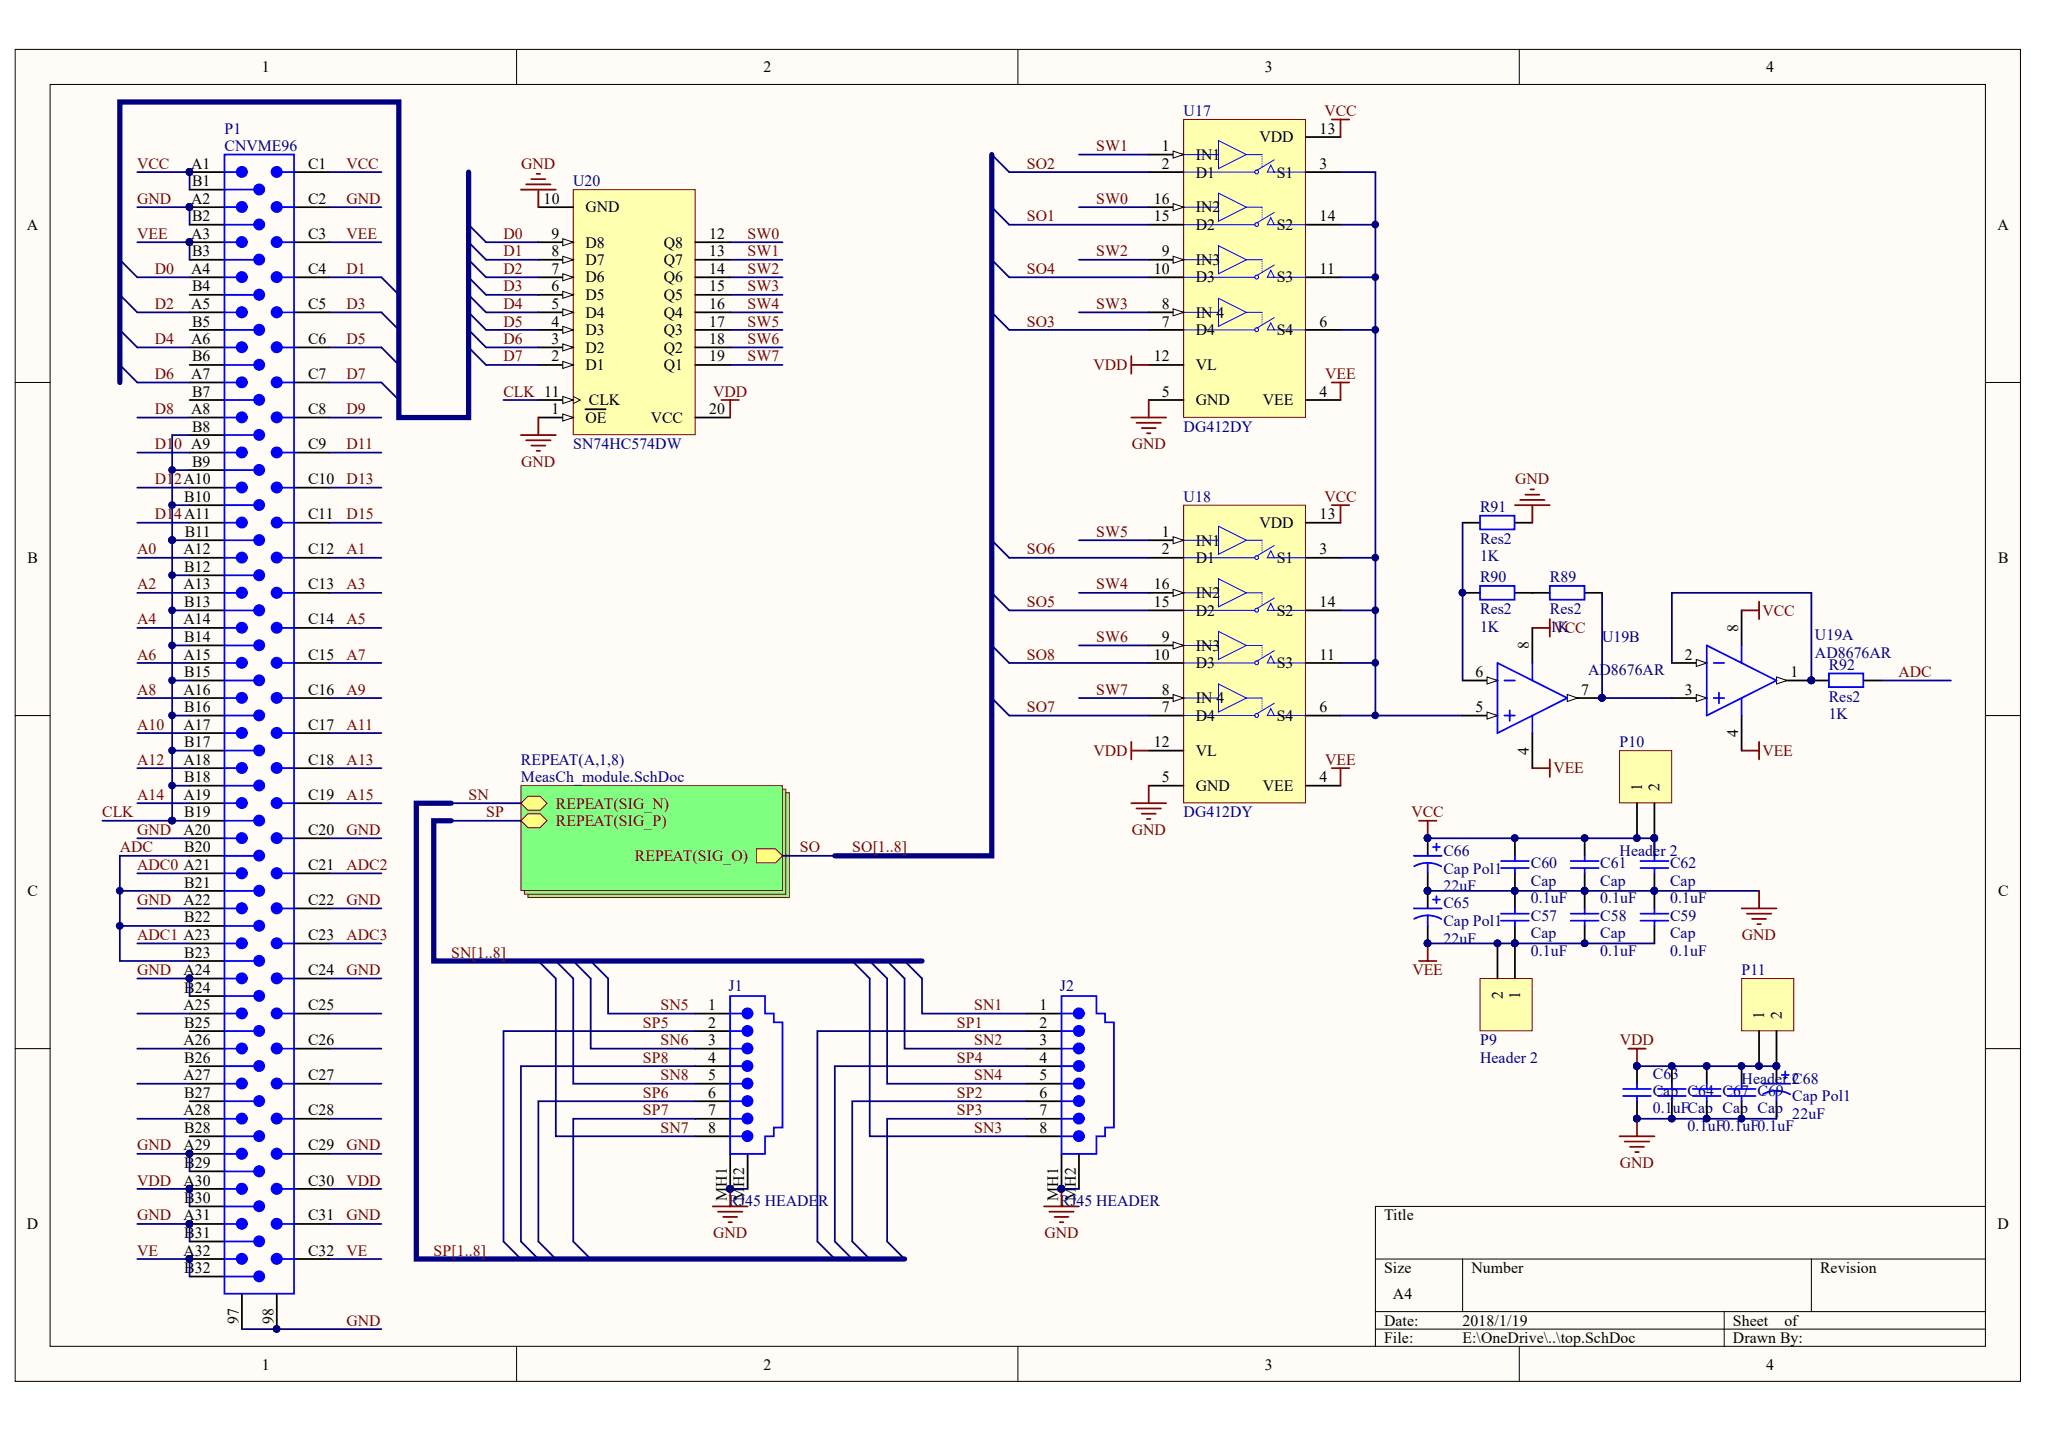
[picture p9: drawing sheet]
<svg xmlns="http://www.w3.org/2000/svg" width="289mm" height="202mm" viewBox="0 0 289 202" stroke-linecap="round" stroke-linejoin="round" font-family="sans-serif">
<defs><g id="words">
<g font-size="2.2">
<text x="36.9" y="10.2">1</text>
<text x="107.7" y="10.2">2</text>
<text x="178.4" y="10.2">3</text>
<text x="249.1" y="10.2">4</text>
<text x="27" y="23.8">A1</text>
<text x="43.5" y="23.8">C1</text>
<text x="163.9" y="21.3">1</text>
<text x="163.9" y="23.8">2</text>
<text x="168.7" y="22.6">IN1</text>
<text x="177.7" y="20.1">VDD</text>
<text x="186.2" y="23.8">3</text>
<text x="186.2" y="18.9">13</text>
<text x="27" y="28.7">A2</text>
<text x="27.1" y="26.3">B1</text>
<text x="43.5" y="28.7">C2</text>
<text x="76.7" y="28.7">10</text>
<text x="82.6" y="30">GND</text>
<text x="162.8" y="28.7">16</text>
<text x="168.7" y="25">D1</text>
<text x="168.7" y="30">IN2</text>
<text x="180.1" y="25">S1</text>
<text x="3.8" y="32.4">A</text>
<text x="27" y="33.7">A3</text>
<text x="27.1" y="31.2">B2</text>
<text x="43.5" y="33.7">C3</text>
<text x="77.8" y="33.7">9</text>
<text x="82.6" y="34.9">D8</text>
<text x="93.7" y="34.9">Q8</text>
<text x="100" y="33.7">12</text>
<text x="162.8" y="31.2">15</text>
<text x="168.7" y="32.4">D2</text>
<text x="180.1" y="32.4">S2</text>
<text x="186.2" y="31.2">14</text>
<text x="281.8" y="32.4">A</text>
<text x="27" y="38.6">A4</text>
<text x="27.1" y="36.1">B3</text>
<text x="27.1" y="41.1">B4</text>
<text x="43.5" y="38.6">C4</text>
<text x="77.8" y="41.1">6</text>
<text x="77.8" y="38.6">7</text>
<text x="77.8" y="36.1">8</text>
<text x="82.6" y="39.8">D6</text>
<text x="82.6" y="37.4">D7</text>
<text x="93.7" y="39.8">Q6</text>
<text x="93.7" y="37.4">Q7</text>
<text x="100" y="41.1">15</text>
<text x="100" y="38.6">14</text>
<text x="100" y="36.1">13</text>
<text x="162.8" y="38.6">10</text>
<text x="163.9" y="36.1">9</text>
<text x="168.7" y="37.4">IN3</text>
<text x="168.7" y="39.8">D3</text>
<text x="180.1" y="39.8">S3</text>
<text x="186.2" y="38.6">11</text>
<text x="27" y="43.6">A5</text>
<text x="27.1" y="46.1">B5</text>
<text x="43.5" y="43.6">C5</text>
<text x="77.8" y="46.1">4</text>
<text x="77.8" y="43.6">5</text>
<text x="82.6" y="47.3">D3</text>
<text x="82.6" y="44.8">D4</text>
<text x="82.6" y="42.3">D5</text>
<text x="93.7" y="47.3">Q3</text>
<text x="93.7" y="44.8">Q4</text>
<text x="93.7" y="42.3">Q5</text>
<text x="100" y="46.1">17</text>
<text x="100" y="43.6">16</text>
<text x="163.9" y="46.1">7</text>
<text x="163.9" y="43.6">8</text>
<text x="168.7" y="47.3">D4</text>
<text x="168.7" y="44.8">IN 4</text>
<text x="180.1" y="47.3">S4</text>
<text x="186.2" y="46.1">6</text>
<text x="27" y="48.5">A6</text>
<text x="27" y="53.5">A7</text>
<text x="27.1" y="51">B6</text>
<text x="43.5" y="48.5">C6</text>
<text x="43.5" y="53.5">C7</text>
<text x="77.8" y="51">2</text>
<text x="77.8" y="48.5">3</text>
<text x="82.6" y="52.3">D1</text>
<text x="82.6" y="49.8">D2</text>
<text x="93.7" y="52.3">Q1</text>
<text x="93.7" y="49.8">Q2</text>
<text x="100" y="51">19</text>
<text x="100" y="48.5">18</text>
<text x="162.8" y="51">12</text>
<text x="168.7" y="52.3">VL</text>
<text x="27" y="58.4">A8</text>
<text x="27.1" y="56">B7</text>
<text x="43.5" y="58.4">C8</text>
<text x="77.8" y="58.4">1</text>
<text x="82.6" y="59.7">OE</text>
<text x="83.1" y="57.2">CLK</text>
<text x="91.8" y="59.7">VCC</text>
<text x="100" y="58.4">20</text>
<text x="163.9" y="56">5</text>
<text x="168.7" y="57.2">GND</text>
<text x="178.2" y="57.2">VEE</text>
<text x="186.2" y="56">4</text>
<text x="27.1" y="60.9">B8</text>
<text x="27.1" y="65.8">B9</text>
<text x="43.5" y="63.4">C9</text>
<text x="26" y="70.8">B10</text>
<text x="43.5" y="68.3">C10</text>
<text x="26.1" y="75.7">B11</text>
<text x="43.5" y="73.3">C11</text>
<text x="163.9" y="75.7">1</text>
<text x="168.7" y="77">IN1</text>
<text x="177.7" y="74.5">VDD</text>
<text x="186.2" y="73.3">13</text>
<text x="3.9" y="79.5">B</text>
<text x="25.9" y="78.2">A12</text>
<text x="25.9" y="83.2">A13</text>
<text x="26" y="80.7">B12</text>
<text x="43.5" y="78.2">C12</text>
<text x="43.5" y="83.2">C13</text>
<text x="162.8" y="83.2">16</text>
<text x="163.9" y="78.2">2</text>
<text x="168.7" y="79.5">D1</text>
<text x="180.1" y="79.5">S1</text>
<text x="186.2" y="78.2">3</text>
<text x="281.9" y="79.5">B</text>
<text x="25.9" y="88.1">A14</text>
<text x="26" y="85.6">B13</text>
<text x="43.5" y="88.1">C14</text>
<text x="162.8" y="85.6">15</text>
<text x="168.7" y="86.9">D2</text>
<text x="168.7" y="84.4">IN2</text>
<text x="180.1" y="86.9">S2</text>
<text x="186.2" y="85.6">14</text>
<text x="245.2" y="89.1" transform="rotate(-90 245.2 89.1)">8</text>
<text x="25.9" y="93">A15</text>
<text x="26" y="90.6">B14</text>
<text x="26" y="95.5">B15</text>
<text x="43.5" y="93">C15</text>
<text x="162.8" y="93">10</text>
<text x="163.9" y="90.6">9</text>
<text x="168.7" y="91.8">IN3</text>
<text x="168.7" y="94.3">D3</text>
<text x="180.1" y="94.3">S3</text>
<text x="186.2" y="93">11</text>
<text x="208.2" y="95.5">6</text>
<text x="215.7" y="91.5" transform="rotate(-90 215.7 91.5)">8</text>
<text x="237.7" y="93">2</text>
<text x="252.6" y="95.5">1</text>
<text x="25.9" y="98">A16</text>
<text x="26" y="100.4">B16</text>
<text x="43.5" y="98">C16</text>
<text x="163.9" y="100.4">7</text>
<text x="163.9" y="98">8</text>
<text x="168.7" y="101.7">D4</text>
<text x="168.7" y="99.2">IN 4</text>
<text x="180.1" y="101.7">S4</text>
<text x="186.2" y="100.4">6</text>
<text x="208.2" y="100.4">5</text>
<text x="223.1" y="98">7</text>
<text x="237.7" y="98">3</text>
<text x="25.9" y="102.9">A17</text>
<text x="25.9" y="107.9">A18</text>
<text x="26" y="105.4">B17</text>
<text x="43.5" y="102.9">C17</text>
<text x="43.5" y="107.9">C18</text>
<text x="162.8" y="105.4">12</text>
<text x="168.7" y="106.7">VL</text>
<text x="215.7" y="106.5" transform="rotate(-90 215.7 106.5)">4</text>
<text x="245.2" y="104" transform="rotate(-90 245.2 104)">4</text>
<text x="25.9" y="112.8">A19</text>
<text x="26" y="110.4">B18</text>
<text x="43.5" y="112.8">C19</text>
<text x="163.9" y="110.4">5</text>
<text x="168.7" y="111.6">GND</text>
<text x="178.2" y="111.6">VEE</text>
<text x="186.2" y="110.4">4</text>
<text x="231.7" y="111.6" transform="rotate(-90 231.7 111.6)">1</text>
<text x="234.1" y="111.6" transform="rotate(-90 234.1 111.6)">2</text>
<text x="25.9" y="117.8">A20</text>
<text x="26" y="115.3">B19</text>
<text x="43.5" y="117.8">C20</text>
<text x="26" y="120.2">B20</text>
<text x="26" y="125.2">B21</text>
<text x="43.5" y="122.7">C21</text>
<text x="3.9" y="126.4">C</text>
<text x="25.9" y="127.6">A22</text>
<text x="26" y="130.1">B22</text>
<text x="43.5" y="127.6">C22</text>
<text x="281.9" y="126.4">C</text>
<text x="25.9" y="137.6">A24</text>
<text x="26" y="135.1">B23</text>
<text x="43.5" y="132.6">C23</text>
<text x="43.5" y="137.6">C24</text>
<text x="25.9" y="142.5">A25</text>
<text x="26" y="140">B24</text>
<text x="43.5" y="142.5">C25</text>
<text x="99.9" y="142.5">1</text>
<text x="146.7" y="142.5">1</text>
<text x="212" y="140.9" transform="rotate(-90 212 140.9)">2</text>
<text x="214.5" y="140.9" transform="rotate(-90 214.5 140.9)">1</text>
<text x="248.9" y="143.7" transform="rotate(-90 248.9 143.7)">1</text>
<text x="251.4" y="143.7" transform="rotate(-90 251.4 143.7)">2</text>
<text x="25.9" y="147.4">A26</text>
<text x="26" y="145">B25</text>
<text x="26" y="149.9">B26</text>
<text x="43.5" y="147.4">C26</text>
<text x="99.9" y="145">2</text>
<text x="99.9" y="147.4">3</text>
<text x="99.9" y="149.9">4</text>
<text x="146.7" y="145">2</text>
<text x="146.7" y="147.4">3</text>
<text x="146.7" y="149.9">4</text>
<text x="25.9" y="152.4">A27</text>
<text x="26" y="154.8">B27</text>
<text x="43.5" y="152.4">C27</text>
<text x="99.9" y="152.4">5</text>
<text x="99.9" y="154.8">6</text>
<text x="146.7" y="152.4">5</text>
<text x="146.7" y="154.8">6</text>
<text x="25.9" y="157.3">A28</text>
<text x="26" y="159.8">B28</text>
<text x="43.5" y="157.3">C28</text>
<text x="99.9" y="159.8">8</text>
<text x="99.9" y="157.3">7</text>
<text x="146.7" y="159.8">8</text>
<text x="146.7" y="157.3">7</text>
<text x="25.9" y="162.3">A29</text>
<text x="25.9" y="167.2">A30</text>
<text x="26" y="164.8">B29</text>
<text x="43.5" y="162.3">C29</text>
<text x="43.5" y="167.2">C30</text>
<text x="105" y="167.5" transform="rotate(-90 105 167.5)">H2</text>
<text x="151.8" y="167.5" transform="rotate(-90 151.8 167.5)">H2</text>
<text x="3.8" y="173.4">D</text>
<text x="25.9" y="172.2">A31</text>
<text x="26" y="169.7">B30</text>
<text x="43.5" y="172.2">C31</text>
<text x="102.5" y="169.4" transform="rotate(-90 102.5 169.4)">MH1</text>
<text x="105" y="169.4" transform="rotate(-90 105 169.4)">M</text>
<text x="149.3" y="169.4" transform="rotate(-90 149.3 169.4)">MH1</text>
<text x="151.8" y="169.4" transform="rotate(-90 151.8 169.4)">M</text>
<text x="195.3" y="172.2">Title</text>
<text x="281.8" y="173.4">D</text>
<text x="25.9" y="177.1">A32</text>
<text x="26" y="174.6">B31</text>
<text x="26" y="179.6">B32</text>
<text x="43.5" y="177.1">C32</text>
<text x="195.3" y="179.6">Size</text>
<text x="207.6" y="179.6">Number</text>
<text x="256.8" y="179.6">Revision</text>
<text x="196.5" y="183.3">A4</text>
<text x="33.7" y="186.8" transform="rotate(-90 33.7 186.8)">97</text>
<text x="38.6" y="186.8" transform="rotate(-90 38.6 186.8)">98</text>
<text x="195.3" y="187">Date:</text>
<text x="195.3" y="189.5">File:</text>
<text x="206.3" y="187">2018/1/19</text>
<text x="206.3" y="189.5">E:\OneDrive\..\top.SchDoc</text>
<text x="244.5" y="187">Sheet</text>
<text x="244.5" y="189.5">Drawn By:</text>
<text x="251.7" y="187">of</text>
<text x="36.9" y="193.2">1</text>
<text x="107.7" y="193.2">2</text>
<text x="178.4" y="193.2">3</text>
<text x="249.1" y="193.2">4</text>
</g>
<g font-size="2.2" fill="#000080">
<text x="167" y="16.4">U17</text>
<text x="31.7" y="18.9">P1</text>
<text x="31.7" y="21.3">CNVME96</text>
<text x="80.9" y="26.3">U20</text>
<text x="80.9" y="63.4">SN74HC574DW</text>
<text x="167" y="60.9">DG412DY</text>
<text x="167" y="70.8">U18</text>
<text x="208.8" y="72.3">R91</text>
<text x="208.8" y="76.7">Res2</text>
<text x="208.8" y="79.2">1K</text>
<text x="208.8" y="82.1">R90</text>
<text x="218.6" y="82.1">R89</text>
<text x="208.8" y="89.1">1K</text>
<text x="208.8" y="86.6">Res2</text>
<text x="218.6" y="89.1">1K</text>
<text x="218.6" y="86.6">Res2</text>
<text x="224" y="95.3">AD8676AR</text>
<text x="226" y="90.6">U19B</text>
<text x="256" y="90.3">U19A</text>
<text x="256" y="92.8">AD8676AR</text>
<text x="258" y="94.5">R92</text>
<text x="258" y="101.4">1K</text>
<text x="258" y="99">Res2</text>
<text x="73.5" y="107.9">REPEAT(A,1,8)</text>
<text x="228.5" y="105.4">P10</text>
<text x="73.5" y="110.4">MeasCh_module.SchDoc</text>
<text x="167" y="115.3">DG412DY</text>
<text x="203.6" y="125.7">22uF</text>
<text x="203.6" y="120.7">C66</text>
<text x="203.6" y="123.2">Cap Pol1</text>
<text x="216" y="122.5">C60</text>
<text x="216" y="124.9">Cap</text>
<text x="225.8" y="122.5">C61</text>
<text x="225.8" y="124.9">Cap</text>
<text x="228.5" y="120.7">Header 2</text>
<text x="235.6" y="122.5">C62</text>
<text x="235.6" y="124.9">Cap</text>
<text x="203.6" y="128.1">C65</text>
<text x="203.6" y="130.6">Cap Pol1</text>
<text x="216" y="127.4">0.1uF</text>
<text x="216" y="129.9">C57</text>
<text x="225.8" y="127.4">0.1uF</text>
<text x="225.8" y="129.9">C58</text>
<text x="235.6" y="127.4">0.1uF</text>
<text x="235.6" y="129.9">C59</text>
<text x="203.6" y="133.1">22uF</text>
<text x="216" y="134.8">0.1uF</text>
<text x="216" y="132.3">Cap</text>
<text x="225.8" y="134.8">0.1uF</text>
<text x="225.8" y="132.3">Cap</text>
<text x="235.6" y="134.8">0.1uF</text>
<text x="235.6" y="132.3">Cap</text>
<text x="245.7" y="137.6">P11</text>
<text x="102.8" y="139.8">J1</text>
<text x="149.5" y="139.8">J2</text>
<text x="208.8" y="147.4">P9</text>
<text x="208.8" y="149.9">Header 2</text>
<text x="233.2" y="152.2">C63</text>
<text x="233.2" y="154.6">Cap C64 C67 C69</text>
<text x="245.7" y="152.9">Header 2</text>
<text x="252.9" y="152.9">C68</text>
<text x="252.9" y="155.3">Cap Pol1</text>
<text x="233.2" y="157.1">0.1uFCap Cap Cap</text>
<text x="238.1" y="159.6">0.1uF0.1uF0.1uF</text>
<text x="252.9" y="157.8">22uF</text>
<text x="102.8" y="170.2">RJ45 HEADER</text>
<text x="149.5" y="170.2">RJ45 HEADER</text>
</g>
<g font-size="2.2" fill="#800000">
<text x="186.8" y="16.4">VCC</text>
<text x="19.4" y="23.8">VCC</text>
<text x="48.9" y="23.8">VCC</text>
<text x="73.5" y="23.8">GND</text>
<text x="144.9" y="23.8">SO2</text>
<text x="154.7" y="21.3">SW1</text>
<text x="19.4" y="28.7">GND</text>
<text x="48.9" y="28.7">GND</text>
<text x="154.7" y="28.7">SW0</text>
<text x="19.4" y="33.7">VEE</text>
<text x="48.9" y="33.7">VEE</text>
<text x="71" y="33.7">D0</text>
<text x="105.5" y="33.7">SW0</text>
<text x="144.9" y="31.2">SO1</text>
<text x="21.8" y="38.6">D0</text>
<text x="48.9" y="38.6">D1</text>
<text x="71" y="36.1">D1</text>
<text x="71" y="38.6">D2</text>
<text x="71" y="41.1">D3</text>
<text x="105.5" y="36.1">SW1</text>
<text x="105.5" y="38.6">SW2</text>
<text x="105.5" y="41.1">SW3</text>
<text x="144.9" y="38.6">SO4</text>
<text x="154.7" y="36.1">SW2</text>
<text x="21.8" y="43.6">D2</text>
<text x="48.9" y="43.6">D3</text>
<text x="71" y="43.6">D4</text>
<text x="71" y="46.1">D5</text>
<text x="105.5" y="43.6">SW4</text>
<text x="105.5" y="46.1">SW5</text>
<text x="144.9" y="46.1">SO3</text>
<text x="154.7" y="43.6">SW3</text>
<text x="21.8" y="48.5">D4</text>
<text x="21.8" y="53.5">D6</text>
<text x="48.9" y="48.5">D5</text>
<text x="48.9" y="53.5">D7</text>
<text x="71" y="48.5">D6</text>
<text x="71" y="51">D7</text>
<text x="105.5" y="48.5">SW6</text>
<text x="105.5" y="51">SW7</text>
<text x="154.3" y="52.3">VDD</text>
<text x="187" y="53.5">VEE</text>
<text x="21.8" y="58.4">D8</text>
<text x="48.9" y="58.4">D9</text>
<text x="71" y="56">CLK 11</text>
<text x="100.6" y="56">VDD</text>
<text x="21.8" y="63.4">D10 A9</text>
<text x="48.9" y="63.4">D11</text>
<text x="73.5" y="65.8">GND</text>
<text x="159.7" y="63.4">GND</text>
<text x="21.8" y="68.3">D12A10</text>
<text x="48.9" y="68.3">D13</text>
<text x="186.8" y="70.8">VCC</text>
<text x="213.8" y="68.3">GND</text>
<text x="21.8" y="73.3">D14A11</text>
<text x="48.9" y="73.3">D15</text>
<text x="154.7" y="75.7">SW5</text>
<text x="19.4" y="78.2">A0</text>
<text x="19.4" y="83.2">A2</text>
<text x="48.9" y="78.2">A1</text>
<text x="48.9" y="83.2">A3</text>
<text x="144.9" y="78.2">SO6</text>
<text x="154.7" y="83.2">SW4</text>
<text x="19.4" y="88.1">A4</text>
<text x="48.9" y="88.1">A5</text>
<text x="144.9" y="85.6">SO5</text>
<text x="219.2" y="89.3">VCC</text>
<text x="248.6" y="86.9">VCC</text>
<text x="19.4" y="93">A6</text>
<text x="48.9" y="93">A7</text>
<text x="144.9" y="93">SO8</text>
<text x="154.7" y="90.6">SW6</text>
<text x="267.8" y="95.5">ADC</text>
<text x="19.4" y="98">A8</text>
<text x="48.9" y="98">A9</text>
<text x="144.9" y="100.4">SO7</text>
<text x="154.7" y="98">SW7</text>
<text x="19.4" y="102.9">A10</text>
<text x="19.4" y="107.9">A12</text>
<text x="48.9" y="102.9">A11</text>
<text x="48.9" y="107.9">A13</text>
<text x="154.3" y="106.7">VDD</text>
<text x="187" y="107.9">VEE</text>
<text x="248.6" y="106.7">VEE</text>
<text x="19.4" y="112.8">A14</text>
<text x="48.9" y="112.8">A15</text>
<text x="66.1" y="112.8">SN</text>
<text x="219.2" y="109.1">VEE</text>
<text x="14.4" y="115.3">CLK</text>
<text x="19.4" y="117.8">GND</text>
<text x="48.9" y="117.8">GND</text>
<text x="68.6" y="115.3">SP</text>
<text x="78.4" y="114.1">REPEAT(SIG_N)</text>
<text x="78.4" y="116.5">REPEAT(SIG_P)</text>
<text x="159.7" y="117.8">GND</text>
<text x="199.1" y="115.3">VCC</text>
<text x="16.9" y="120.2">ADC</text>
<text x="19.4" y="122.7">ADC0 A21</text>
<text x="48.9" y="122.7">ADC2</text>
<text x="89.6" y="121.5">REPEAT(SIG_O)</text>
<text x="112.8" y="120.2">SO</text>
<text x="120.2" y="120.2">SO[1..8]</text>
<text x="19.4" y="127.6">GND</text>
<text x="48.9" y="127.6">GND</text>
<text x="19.4" y="132.6">ADC1 A23</text>
<text x="19.4" y="137.6">GND</text>
<text x="48.9" y="132.6">ADC3</text>
<text x="48.9" y="137.6">GND</text>
<text x="63.7" y="135.1">SN[1..8]</text>
<text x="199.3" y="137.6">VEE</text>
<text x="245.7" y="132.6">GND</text>
<text x="93.2" y="142.5">SN5</text>
<text x="137.4" y="142.5">SN1</text>
<text x="90.7" y="145">SP5</text>
<text x="90.7" y="149.9">SP8</text>
<text x="93.2" y="147.4">SN6</text>
<text x="135" y="145">SP1</text>
<text x="135" y="149.9">SP4</text>
<text x="137.4" y="147.4">SN2</text>
<text x="228.5" y="147.4">VDD</text>
<text x="90.7" y="154.8">SP6</text>
<text x="93.2" y="152.4">SN8</text>
<text x="135" y="154.8">SP2</text>
<text x="137.4" y="152.4">SN4</text>
<text x="90.7" y="157.3">SP7</text>
<text x="93.2" y="159.8">SN7</text>
<text x="135" y="157.3">SP3</text>
<text x="137.4" y="159.8">SN3</text>
<text x="19.4" y="162.3">GND</text>
<text x="19.4" y="167.2">VDD</text>
<text x="48.9" y="162.3">GND</text>
<text x="48.9" y="167.2">VDD</text>
<text x="228.5" y="164.8">GND</text>
<text x="19.4" y="172.2">GND</text>
<text x="48.9" y="172.2">GND</text>
<text x="19.4" y="177.1">VE</text>
<text x="48.9" y="177.1">VE</text>
<text x="61.2" y="177.1">SP[1..8]</text>
<text x="100.6" y="174.6">GND</text>
<text x="147.3" y="174.6">GND</text>
<text x="48.9" y="187">GND</text>
</g>
</g></defs>
<g fill="#fffcf8" stroke="#000" stroke-width=".14">
<path d="M2.1 7h282.9v187.9h-282.9z"/>
<path d="M7.1 11.9h273v178h-273z"/>
</g>
<g fill="none" stroke="#000" stroke-width=".14">
<path d="M72.9 7v4.9M143.6 7v4.9M214.3 7v4.9M2.1 54h5M280.1 54h5M2.1 100.9h5M280.1 100.9h5M2.1 147.9h5M280.1 147.9h5M194 177.6h86.1M206.3 177.6v7.4M255.5 177.6v7.4"/>
<path d="M280.1 170.2h-86.1v19.8M72.9 190v4.9M143.6 190v4.9M194 185h86.1M194 187.5h86.1M214.3 190v4.9M243.2 185v5"/>
</g>
<g fill="none" stroke="#000" stroke-width=".25">
<path d="M26.7 24.3h5M26.7 29.2h5M26.7 34.2h5M26.7 39.1h5M26.7 26.8h5M26.7 31.7h5M26.7 36.6h5M41.5 24.3h4.9M41.5 29.2h4.9M41.5 34.2h4.9M41.5 39.1h4.9M26.7 44.1h5"/>
<path d="M26.7 49h5M26.7 54h5M26.7 58.9h5M26.7 41.6h5M26.7 46.5h5M26.7 51.5h5M26.7 56.4h5M41.5 44.1h4.9M41.5 49h4.9M41.5 54h4.9M41.5 58.9h4.9M26.7 63.8h5"/>
<path d="M26.7 68.8h5M26.7 73.7h5M26.7 78.7h5M26.7 61.4h5M26.7 66.3h5M26.7 71.3h5M26.7 76.2h5M41.5 63.8h4.9M41.5 68.8h4.9M41.5 73.7h4.9M41.5 78.7h4.9M26.7 83.6h5"/>
<path d="M26.7 88.6h5M26.7 93.5h5M26.7 98.5h5M26.7 81.2h5M26.7 86.1h5M26.7 91h5M26.7 96h5M41.5 83.6h4.9M41.5 88.6h4.9M41.5 93.5h4.9M41.5 98.5h4.9M26.7 103.4h5"/>
<path d="M26.7 108.4h5M26.7 113.3h5M26.7 118.2h5M26.7 100.9h5M26.7 105.9h5M26.7 110.8h5M26.7 115.8h5M41.5 103.4h4.9M41.5 108.4h4.9M41.5 113.3h4.9M41.5 118.2h4.9M26.7 123.2h5"/>
<path d="M26.7 128.1h5M26.7 133.1h5M26.7 138h5M26.7 120.7h5M26.7 125.7h5M26.7 130.6h5M26.7 135.6h5M41.5 123.2h4.9M41.5 128.1h4.9M41.5 133.1h4.9M41.5 138h4.9M26.7 143h5"/>
<path d="M26.7 147.9h5M26.7 152.9h5M26.7 157.8h5M26.7 140.5h5M26.7 145.5h5M26.7 150.4h5M26.7 155.3h5M41.5 143h4.9M41.5 147.9h4.9M41.5 152.9h4.9M41.5 157.8h4.9M26.7 162.8h5"/>
<path d="M26.7 167.7h5M26.7 172.7h5M26.7 177.6h5M26.7 160.3h5M26.7 165.2h5M26.7 170.2h5M26.7 175.1h5M41.5 162.8h4.9M41.5 167.7h4.9M41.5 172.7h4.9M41.5 177.6h4.9M26.7 180.1h5"/>
<path d="M34.1 182.5v5M39 182.5v5"/>
</g>
<g fill="#000080" stroke="#000080" stroke-width=".14">
<circle cx="26.7" cy="24.3" r=".47"/>
<circle cx="26.7" cy="29.2" r=".47"/>
<circle cx="26.7" cy="34.1" r=".47"/>
<circle cx="26.7" cy="138" r=".47"/>
<circle cx="26.7" cy="162.7" r=".47"/>
<circle cx="26.7" cy="167.7" r=".47"/>
<circle cx="26.7" cy="172.6" r=".47"/>
<circle cx="26.7" cy="177.6" r=".47"/>
<circle cx="39" cy="187.5" r=".47"/>
</g>
<g fill="none" stroke="#00f" stroke-width=".25">
<path d="M31.7 21.8h9.8v160.7h-9.8zM31.7 26.8h4.1M31.7 34.2h1.7M31.7 29.2h1.7M31.7 24.3h1.7M31.7 39.1h1.7M31.7 31.7h4.1M31.7 36.6h4.1M39.8 34.2h1.7M39.8 29.2h1.7M39.8 24.3h1.7M39.8 39.1h1.7"/>
<path d="M31.7 44.1h1.7M31.7 49h1.7M31.7 54h1.7M31.7 58.9h1.7M31.7 41.6h4.1M31.7 46.5h4.1M31.7 51.5h4.1M31.7 56.4h4.1M39.8 44.1h1.7M39.8 49h1.7M39.8 54h1.7M39.8 58.9h1.7"/>
<path d="M31.7 63.8h1.7M31.7 68.8h1.7M31.7 73.7h1.7M31.7 78.7h1.7M31.7 61.4h4.1M31.7 66.3h4.1M31.7 71.3h4.1M31.7 76.2h4.1M39.8 63.8h1.7M39.8 68.8h1.7M39.8 73.7h1.7M39.8 78.7h1.7"/>
<path d="M31.7 83.6h1.7M31.7 81.2h4.1M31.7 86.1h4.1M31.7 91h4.1M31.7 96h4.1M31.7 98.5h1.7M31.7 88.6h1.7M31.7 93.5h1.7M39.8 83.6h1.7M39.8 98.5h1.7M39.8 88.6h1.7M39.8 93.5h1.7"/>
<path d="M31.7 100.9h4.1M31.7 105.9h4.1M31.7 110.8h4.1M31.7 115.8h4.1M31.7 103.4h1.7M31.7 108.4h1.7M31.7 113.3h1.7M31.7 118.2h1.7M39.8 103.4h1.7M39.8 108.4h1.7M39.8 113.3h1.7M39.8 118.2h1.7"/>
<path d="M31.7 120.7h4.1M31.7 125.7h4.1M31.7 130.6h4.1M31.7 135.6h4.1M31.7 128.1h1.7M31.7 123.2h1.7M31.7 133.1h1.7M31.7 138h1.7M39.8 128.1h1.7M39.8 123.2h1.7M39.8 133.1h1.7M39.8 138h1.7"/>
<path d="M31.7 140.5h4.1M31.7 145.5h4.1M31.7 150.4h4.1M31.7 155.3h4.1M31.7 143h1.7M31.7 147.9h1.7M31.7 157.8h1.7M31.7 152.9h1.7M39.8 143h1.7M39.8 147.9h1.7M39.8 157.8h1.7M39.8 152.9h1.7"/>
<path d="M31.7 160.3h4.1M31.7 165.2h4.1M31.7 170.2h4.1M31.7 175.1h4.1M31.7 162.8h1.7M31.7 172.7h1.7M31.7 167.7h1.7M31.7 177.6h1.7M39.8 162.8h1.7M39.8 172.7h1.7M39.8 167.7h1.7M39.8 177.6h1.7"/>
<path d="M31.7 180.1h4.1"/>
</g>
<g fill="#00f" stroke="#00f" stroke-width=".25">
<circle cx="39" cy="24.3" r=".72"/>
<circle cx="34.1" cy="24.3" r=".72"/>
<circle cx="36.6" cy="26.7" r=".72"/>
<circle cx="39" cy="29.2" r=".72"/>
<circle cx="34.1" cy="29.2" r=".72"/>
<circle cx="36.6" cy="31.7" r=".72"/>
<circle cx="39" cy="34.1" r=".72"/>
<circle cx="34.1" cy="34.1" r=".72"/>
<circle cx="36.6" cy="36.6" r=".72"/>
<circle cx="39" cy="39.1" r=".72"/>
<circle cx="34.1" cy="39.1" r=".72"/>
<circle cx="36.6" cy="41.6" r=".72"/>
<circle cx="39" cy="44.1" r=".73"/>
<circle cx="34.1" cy="44.1" r=".73"/>
<circle cx="36.6" cy="46.5" r=".72"/>
<circle cx="39" cy="49" r=".72"/>
<circle cx="34.1" cy="49" r=".72"/>
<circle cx="36.6" cy="51.5" r=".72"/>
<circle cx="39" cy="53.9" r=".72"/>
<circle cx="34.1" cy="53.9" r=".72"/>
<circle cx="36.6" cy="56.4" r=".72"/>
<circle cx="39" cy="58.9" r=".72"/>
<circle cx="34.1" cy="58.9" r=".72"/>
<circle cx="36.6" cy="61.3" r=".72"/>
<circle cx="39" cy="63.8" r=".72"/>
<circle cx="34.1" cy="63.8" r=".72"/>
<circle cx="36.6" cy="66.3" r=".72"/>
<circle cx="39" cy="68.8" r=".72"/>
<circle cx="34.1" cy="68.8" r=".72"/>
<circle cx="36.6" cy="71.2" r=".72"/>
<circle cx="39" cy="73.7" r=".72"/>
<circle cx="34.1" cy="73.7" r=".72"/>
<circle cx="36.6" cy="76.2" r=".72"/>
<circle cx="39" cy="78.7" r=".72"/>
<circle cx="34.1" cy="78.7" r=".72"/>
<circle cx="36.6" cy="81.1" r=".72"/>
<circle cx="39" cy="83.6" r=".73"/>
<circle cx="34.1" cy="83.6" r=".73"/>
<circle cx="36.6" cy="86.1" r=".72"/>
<circle cx="39" cy="88.5" r=".72"/>
<circle cx="34.1" cy="88.5" r=".72"/>
<circle cx="36.6" cy="91" r=".72"/>
<circle cx="39" cy="93.5" r=".72"/>
<circle cx="34.1" cy="93.5" r=".72"/>
<circle cx="36.6" cy="96" r=".72"/>
<circle cx="39" cy="98.4" r=".72"/>
<circle cx="34.1" cy="98.4" r=".72"/>
<circle cx="36.6" cy="100.9" r=".72"/>
<circle cx="39" cy="103.4" r=".72"/>
<circle cx="34.1" cy="103.4" r=".72"/>
<circle cx="36.6" cy="105.9" r=".72"/>
<circle cx="39" cy="108.3" r=".72"/>
<circle cx="34.1" cy="108.3" r=".72"/>
<circle cx="36.6" cy="110.8" r=".72"/>
<circle cx="39" cy="113.3" r=".72"/>
<circle cx="34.1" cy="113.3" r=".72"/>
<circle cx="36.6" cy="115.8" r=".72"/>
<circle cx="39" cy="118.2" r=".72"/>
<circle cx="34.1" cy="118.2" r=".72"/>
<circle cx="36.6" cy="120.7" r=".72"/>
<circle cx="39" cy="123.2" r=".73"/>
<circle cx="34.1" cy="123.2" r=".73"/>
<circle cx="36.6" cy="125.7" r=".72"/>
<circle cx="39" cy="128.1" r=".73"/>
<circle cx="34.1" cy="128.1" r=".73"/>
<circle cx="36.6" cy="130.6" r=".72"/>
<circle cx="39" cy="133.1" r=".72"/>
<circle cx="34.1" cy="133.1" r=".72"/>
<circle cx="36.6" cy="135.5" r=".72"/>
<circle cx="39" cy="138" r=".72"/>
<circle cx="34.1" cy="138" r=".72"/>
<circle cx="36.6" cy="140.5" r=".72"/>
<circle cx="39" cy="143" r=".72"/>
<circle cx="34.1" cy="143" r=".72"/>
<circle cx="36.6" cy="145.4" r=".72"/>
<circle cx="39" cy="147.9" r=".72"/>
<circle cx="34.1" cy="147.9" r=".72"/>
<circle cx="36.6" cy="150.4" r=".72"/>
<circle cx="39" cy="152.8" r=".72"/>
<circle cx="34.1" cy="152.8" r=".72"/>
<circle cx="36.6" cy="155.3" r=".72"/>
<circle cx="39" cy="157.8" r=".72"/>
<circle cx="34.1" cy="157.8" r=".72"/>
<circle cx="36.6" cy="160.3" r=".72"/>
<circle cx="39" cy="162.8" r=".73"/>
<circle cx="34.1" cy="162.8" r=".73"/>
<circle cx="36.6" cy="165.2" r=".72"/>
<circle cx="39" cy="167.7" r=".73"/>
<circle cx="34.1" cy="167.7" r=".73"/>
<circle cx="36.6" cy="170.2" r=".72"/>
<circle cx="39" cy="172.6" r=".72"/>
<circle cx="34.1" cy="172.6" r=".72"/>
<circle cx="36.6" cy="175.1" r=".72"/>
<circle cx="39" cy="177.6" r=".72"/>
<circle cx="34.1" cy="177.6" r=".72"/>
<circle cx="36.6" cy="180" r=".72"/>
</g>
<g fill="none" stroke="#000080" stroke-width=".25">
<path d="M19.4 24.3h7.3v2.5M19.4 29.2h7.3v2.5M19.4 34.2h7.3v2.4M19.4 39.1h7.3M46.4 24.3h7.4M46.4 29.2h7.4M46.4 34.2h7.4M46.4 39.1h7.4M19.4 44.1h7.3M19.4 49h7.3M19.4 54h7.3M19.4 58.9h7.3"/>
<path d="M46.4 44.1h7.4M46.4 49h7.4M46.4 54h7.4M46.4 58.9h7.4M19.4 63.8h7.3M19.4 68.8h7.3M19.4 73.7h7.3M19.4 78.7h7.3M46.4 63.8h7.4M46.4 68.8h7.4M46.4 73.7h7.4M46.4 78.7h7.4"/>
<path d="M19.4 83.6h7.3M19.4 88.6h7.3M19.4 93.5h7.3M19.4 98.5h7.3M46.4 83.6h7.4M46.4 88.6h7.4M46.4 93.5h7.4M46.4 98.5h7.4M19.4 103.4h7.3M19.4 108.4h7.3M19.4 113.3h7.3M19.4 118.2h7.3"/>
<path d="M46.4 103.4h7.4M46.4 108.4h7.4M46.4 113.3h7.4M46.4 118.2h7.4M19.4 123.2h7.3M19.4 128.1h7.3M19.4 133.1h7.3M19.4 138h7.3v2.5M46.4 123.2h7.4M46.4 128.1h7.4M46.4 133.1h7.4M46.4 138h7.4"/>
<path d="M19.4 143h7.3M19.4 147.9h7.3M19.4 152.9h7.3M19.4 157.8h7.3M46.4 143h7.4M46.4 147.9h7.4M46.4 152.9h7.4M46.4 157.8h7.4M19.4 167.7h7.3M19.4 172.7h7.3M19.4 162.8h7.3v2.4M19.4 177.6h7.3v2.5"/>
<path d="M46.4 167.7h7.4M46.4 172.7h7.4M46.4 162.8h7.4M46.4 177.6h7.4M34.1 187.5h19.7"/>
</g>
<path d="M80.9 26.8h17.2v34.5h-17.2z" fill="#ffffb0" stroke="#800000" stroke-width=".14"/>
<path d="M76 58.9h4.9" fill="none" stroke="#000" stroke-width=".25"/>
<path d="M79.4 58.4l1.5 .5-1.5 .5z" fill="#fffcf8" stroke="#000" stroke-width=".14"/>
<path d="M76 56.4h4.9M82.6 57.7h2.8" fill="none" stroke="#000" stroke-width=".25"/>
<path d="M80.9 55.9l1 .5-1 .5" fill="none" stroke="#000" stroke-width=".14"/>
<path d="M79.4 55.9l1.5 .5-1.5 .5z" fill="#fffcf8" stroke="#000" stroke-width=".14"/>
<path d="M76 51.5h4.9" fill="none" stroke="#000" stroke-width=".25"/>
<path d="M79.4 51l1.5 .5-1.5 .5z" fill="#fffcf8" stroke="#000" stroke-width=".14"/>
<path d="M76 49h4.9M98.1 51.5h4.9" fill="none" stroke="#000" stroke-width=".25"/>
<path d="M79.4 48.5l1.5 .5-1.5 .5z" fill="#fffcf8" stroke="#000" stroke-width=".14"/>
<path d="M76 46.5h4.9M98.1 49h4.9" fill="none" stroke="#000" stroke-width=".25"/>
<path d="M79.4 46l1.5 .5-1.5 .5z" fill="#fffcf8" stroke="#000" stroke-width=".14"/>
<path d="M76 44.1h4.9M98.1 46.5h4.9" fill="none" stroke="#000" stroke-width=".25"/>
<path d="M79.4 43.6l1.5 .5-1.5 .5z" fill="#fffcf8" stroke="#000" stroke-width=".14"/>
<path d="M76 41.6h4.9M98.1 44.1h4.9" fill="none" stroke="#000" stroke-width=".25"/>
<path d="M79.4 41.1l1.5 .5-1.5 .5z" fill="#fffcf8" stroke="#000" stroke-width=".14"/>
<path d="M76 39.1h4.9M98.1 41.6h4.9" fill="none" stroke="#000" stroke-width=".25"/>
<path d="M79.4 38.6l1.5 .5-1.5 .5z" fill="#fffcf8" stroke="#000" stroke-width=".14"/>
<path d="M76 36.6h4.9M98.1 39.1h4.9" fill="none" stroke="#000" stroke-width=".25"/>
<path d="M79.4 36.1l1.5 .5-1.5 .5z" fill="#fffcf8" stroke="#000" stroke-width=".14"/>
<path d="M76 34.2h4.9M98.1 36.6h4.9" fill="none" stroke="#000" stroke-width=".25"/>
<path d="M79.4 33.7l1.5 .5-1.5 .5z" fill="#fffcf8" stroke="#000" stroke-width=".14"/>
<path d="M76 29.2h4.9M98.1 34.2h4.9M98.1 58.9h4.9" fill="none" stroke="#000" stroke-width=".25"/>
<g fill="none" stroke="#000080" stroke-width=".25">
<path d="M16.9 36.6l2.5 2.5M53.8 39.1l2.5 2.5M66.1 31.7l2.5 2.5h7.4M66.1 34.2l2.5 2.4h7.4M66.1 36.6l2.5 2.5h7.4M66.1 39.1l2.5 2.5h7.4M103 34.2h7.4M103 36.6h7.4M103 39.1h7.4M16.9 41.6l2.5 2.5M16.9 46.5l2.5 2.5M16.9 51.5l2.5 2.5"/>
<path d="M53.8 44.1l2.5 2.4M53.8 49l2.5 2.5M53.8 54l2.5 2.4M66.1 41.6l2.5 2.5h7.4M66.1 44.1l2.5 2.4h7.4M66.1 46.5l2.5 2.5h7.4M66.1 49l2.5 2.5h7.4M71 56.4h5M103 41.6h7.4M103 44.1h7.4M103 46.5h7.4M103 49h7.4"/>
<path d="M103 51.5h7.4M24.3 96h2.4M24.3 91h2.4M24.3 86.1h2.4M24.3 81.2h2.4M14.4 115.8h12.3M24.3 110.8h2.4M24.3 105.9h2.4M24.3 100.9h2.4"/>
</g>
<path d="M73.5 26.8h4.9M74.2 26h3.5M75 25.3h1.9M75.7 24.5h.5M76 26.8v2.4M76 58.9v2.5M101.8 56.4h2.4M103 56.4v2.5M73.5 61.4h4.9M74.2 62.1h3.5M75 62.9h1.9M75.7 63.6h.5" fill="none" stroke="#800000" stroke-width=".25"/>
<g fill="#000080" stroke="#000080" stroke-width=".14">
<circle cx="24.3" cy="110.8" r=".47"/>
<circle cx="24.3" cy="105.9" r=".47"/>
<circle cx="24.3" cy="100.9" r=".47"/>
<circle cx="24.3" cy="96" r=".47"/>
<circle cx="24.3" cy="91" r=".48"/>
<circle cx="24.3" cy="86.1" r=".48"/>
<circle cx="24.3" cy="81.1" r=".47"/>
<circle cx="24.3" cy="115.8" r=".47"/>
</g>
<path d="M167 16.9h17.2v42h-17.2z" fill="#ffffb0" stroke="#800000" stroke-width=".14"/>
<path d="M162.1 21.8h4.9" fill="none" stroke="#000" stroke-width=".25"/>
<path d="M165.5 21.3l1.5 .5-1.5 .5z" fill="#fffcf8" stroke="#000" stroke-width=".14"/>
<path d="M184.2 19.3h4.9M162.1 24.3h4.9M162.1 31.7h4.9M162.1 29.2h4.9M184.2 24.3h4.9M184.2 31.7h4.9M162.1 56.4h4.9M162.1 51.5h4.9M184.2 56.4h4.9" fill="none" stroke="#000" stroke-width=".25"/>
<g fill="none" stroke="#00f" stroke-width=".14">
<path d="M171.9 19.8l3.9 2-3.9 2zM167 21.8h4.9M167 24.3h10.1M167 31.7h10.1M167 29.2h4.9M167 36.6h4.9M167 39.1h10.1M171.9 27.2l3.9 2-3.9 2zM171.9 34.7l3.9 1.9-3.9 2zM175.8 21.8h2.2v1.7M175.8 29.2h2.2v1.8M175.8 36.6h2.2v1.8"/>
<path d="M179.8 24.3h4.4M179.8 22.5l-2.5 1.5M179.8 31.7h4.4M179.8 30l-2.5 1.4M179.8 39.1h4.4M179.8 37.4l-2.5 1.5M167 44.1h4.9M167 46.5h10.1M171.9 42.1l3.9 2-3.9 1.9zM175.8 44.1h2.2v1.7M179.8 46.5h4.4M179.8 44.8l-2.5 1.5"/>
<circle cx="177.3" cy="31.7" r=".27"/>
<circle cx="177.3" cy="39.1" r=".27"/>
<circle cx="177.3" cy="24.3" r=".27"/>
<circle cx="177.3" cy="46.5" r=".27"/>
</g>
<path d="M165.5 28.7l1.5 .5-1.5 .5z" fill="#fffcf8" stroke="#000" stroke-width=".14"/>
<path d="M162.1 36.6h4.9" fill="none" stroke="#000" stroke-width=".25"/>
<path d="M165.5 36.1l1.5 .5-1.5 .5z" fill="#fffcf8" stroke="#000" stroke-width=".14"/>
<path d="M162.1 39.1h4.9M184.2 39.1h4.9M162.1 46.5h4.9M162.1 44.1h4.9M184.2 46.5h4.9" fill="none" stroke="#000" stroke-width=".25"/>
<path d="M165.5 43.6l1.5 .5-1.5 .5z" fill="#fffcf8" stroke="#000" stroke-width=".14"/>
<path d="M179.3 23.3l.5 1h-1zM179.3 38.1l.5 1h-1zM179.3 30.7l.5 1h-1zM179.3 45.5l.5 1h-1z" fill="none" stroke="#00f" stroke-width=".14"/>
<path d="M187.9 16.9h2.4M189.1 16.9v2.4M159.6 50.2v2.5M159.6 51.5h2.5M159.6 58.9h4.9M160.3 59.6h3.5M162.1 56.4v2.5M187.9 54h2.4M189.1 54v2.4M161.1 60.4h1.9M161.8 61.1h.5" fill="none" stroke="#800000" stroke-width=".25"/>
<path d="M152.2 21.8h9.9M152.2 29.2h9.9M152.2 36.6h9.9M152.2 44.1h9.9" fill="none" stroke="#000080" stroke-width=".25"/>
<path d="M167 71.3h17.2v42h-17.2z" fill="#ffffb0" stroke="#800000" stroke-width=".14"/>
<path d="M162.1 76.2h4.9" fill="none" stroke="#000" stroke-width=".25"/>
<path d="M165.5 75.7l1.5 .5-1.5 .5z" fill="#fffcf8" stroke="#000" stroke-width=".14"/>
<path d="M162.1 78.7h4.9M184.2 78.7h4.9M184.2 73.7h4.9M162.1 86.1h4.9M162.1 83.6h4.9M184.2 86.1h4.9M162.1 110.8h4.9M162.1 105.9h4.9M184.2 110.8h4.9" fill="none" stroke="#000" stroke-width=".25"/>
<g fill="none" stroke="#00f" stroke-width=".14">
<path d="M167 76.2h4.9M167 78.7h10.1M171.9 74.2l3.9 2-3.9 2zM175.8 76.2h2.2v1.7M179.8 78.7h4.4M179.8 77l-2.5 1.4M167 86.1h10.1M167 83.6h4.9M167 91h4.9M167 93.5h10.1M167 98.5h4.9M171.9 81.6l3.9 2-3.9 2z"/>
<path d="M171.9 89.1l3.9 1.9-3.9 2zM171.9 96.5l3.9 2-3.9 1.9zM175.8 83.6h2.2v1.8M175.8 91h2.2v1.8M175.8 98.5h2.2v1.7M179.8 86.1h4.4M179.8 84.4l-2.5 1.5M179.8 93.5h4.4M179.8 91.8l-2.5 1.5M179.8 99.2l-2.5 1.5M167 100.9h10.1M179.8 100.9h4.4"/>
<circle cx="177.3" cy="78.7" r=".27"/>
<circle cx="177.3" cy="93.5" r=".27"/>
<circle cx="177.3" cy="86.1" r=".27"/>
<circle cx="177.3" cy="100.9" r=".28"/>
</g>
<path d="M165.5 83.1l1.5 .5-1.5 .5z" fill="#fffcf8" stroke="#000" stroke-width=".14"/>
<path d="M162.1 91h4.9" fill="none" stroke="#000" stroke-width=".25"/>
<path d="M165.5 90.6l1.5 .4-1.5 .5z" fill="#fffcf8" stroke="#000" stroke-width=".14"/>
<path d="M162.1 93.5h4.9M162.1 98.5h4.9M184.2 93.5h4.9M162.1 100.9h4.9M184.2 100.9h4.9" fill="none" stroke="#000" stroke-width=".25"/>
<path d="M165.5 98l1.5 .5-1.5 .5z" fill="#fffcf8" stroke="#000" stroke-width=".14"/>
<path d="M179.3 77.7l.5 1h-1zM179.3 99.9l.5 1h-1zM179.3 92.5l.5 1h-1zM179.3 85.1l.5 1h-1z" fill="none" stroke="#00f" stroke-width=".14"/>
<path d="M187.9 71.3h2.4M189.1 71.3v2.4M159.6 104.6v2.5M159.6 105.9h2.5M159.6 113.3h4.9M160.3 114h3.5M161.1 114.8h1.9M161.8 115.5h.5M162.1 110.8v2.5M187.9 108.4h2.4M189.1 108.4v2.4" fill="none" stroke="#800000" stroke-width=".25"/>
<path d="M189.1 31.7h4.9M189.1 39.1h4.9M189.1 46.5h4.9M152.2 76.2h9.9M189.1 78.7h4.9M152.2 83.6h9.9M152.2 91h9.9M152.2 98.5h9.9M189.1 86.1h4.9M189.1 93.5h4.9" fill="none" stroke="#000080" stroke-width=".25"/>
<g fill="#000080" stroke="#000080" stroke-width=".14">
<circle cx="194" cy="31.7" r=".47"/>
<circle cx="194" cy="39.1" r=".47"/>
<circle cx="194" cy="46.5" r=".47"/>
<circle cx="194" cy="78.7" r=".47"/>
<circle cx="194" cy="86.1" r=".47"/>
<circle cx="194" cy="93.5" r=".47"/>
<circle cx="103" cy="167.7" r=".48"/>
</g>
<path d="M98.1 152.9h4.9M98.1 155.3h4.9M98.1 157.8h4.9M98.1 145.5h4.9M98.1 147.9h4.9M98.1 150.4h4.9M98.1 143h4.9M98.1 160.3h4.9M103 162.8v4.9M105.5 162.8v4.9" fill="none" stroke="#000" stroke-width=".25"/>
<path d="M103 140.5h4.9v2.5h1.3v1.2h1.2v14.9h-1.2v1.2h-1.3v2.5h-4.9zM103 145.5h1.7M103 150.4h1.7M103 147.9h1.7M103 143h1.7M103 152.9h1.7M103 155.3h1.7M103 157.8h1.7M103 160.3h1.7" fill="none" stroke="#00f" stroke-width=".25"/>
<g fill="#00f" stroke="#00f" stroke-width=".25">
<circle cx="105.4" cy="145.4" r=".72"/>
<circle cx="105.4" cy="150.4" r=".72"/>
<circle cx="105.4" cy="147.9" r=".72"/>
<circle cx="105.4" cy="143" r=".72"/>
<circle cx="105.4" cy="152.8" r=".72"/>
<circle cx="105.4" cy="155.3" r=".72"/>
<circle cx="105.4" cy="157.8" r=".72"/>
<circle cx="105.4" cy="160.3" r=".72"/>
</g>
<g fill="#80ff80" stroke="#800000" stroke-width=".14">
<path d="M74.5 111.8h36.9v14.8h-36.9z"/>
<path d="M74 111.3h36.9v14.8h-36.9z"/>
<path d="M73.5 110.8h36.9v14.8h-36.9z"/>
</g>
<g fill="#ffff80" stroke="#800000" stroke-width=".14">
<path d="M74.5 112.3h1.7l1 1-1 1h-1.7l-1-1z" fill-rule="evenodd"/>
<path d="M74.5 114.8h1.7l1 1-1 1h-1.7l-1-1z" fill-rule="evenodd"/>
<path d="M106.7 119.7h2.7l1 1-1 1h-2.7z" fill-rule="evenodd"/>
</g>
<g fill="none" stroke="#000080" stroke-width=".25">
<path d="M139.9 21.8l2.5 2.5h19.7M139.9 29.2l2.5 2.5h19.7M139.9 36.6l2.5 2.5h19.7M139.9 44.1l2.5 2.4h19.7M139.9 76.2l2.5 2.5h19.7M139.9 83.6l2.5 2.5h19.7M139.9 91l2.5 2.5h19.7M139.9 98.5l2.5 2.4h19.7M63.6 113.3h9.9M63.6 115.8h9.9M16.9 130.6h9.8M16.9 125.7h9.8"/>
<path d="M26.7 120.7h-9.8v14.9h9.8M76 135.6l2.4 2.4v22.3h19.7M78.4 135.6l2.5 2.4v14.9h17.2M80.9 135.6l2.4 2.4v9.9h14.8M83.3 135.6l2.5 2.4v5h12.3M110.4 120.7h7.4M120.2 135.6l2.5 2.4v22.3h22.1M122.7 135.6l2.5 2.4v14.9h19.6M125.2 135.6l2.4 2.4v9.9h17.2M127.6 135.6l2.5 2.4v5h14.7M98.1 157.8h-17.2v17.3l2.4 2.5M98.1 155.3h-22.1v19.8l2.4 2.5"/>
<path d="M98.1 145.5h-27.1v29.6l2.5 2.5M98.1 150.4h-24.6v24.7l2.5 2.5M144.8 157.8h-19.6v17.3l2.4 2.5M144.8 155.3h-24.6v19.8l2.5 2.5M144.8 145.5h-29.5v29.6l2.5 2.5M144.8 150.4h-27v24.7l2.4 2.5"/>
</g>
<g fill="none" stroke="#000" stroke-width=".25">
<path d="M216.2 88.6v4.9M221.1 98.5h4.9M216.2 103.4v5M144.8 152.9h5M144.8 155.3h5M144.8 157.8h5M144.8 145.5h5M144.8 147.9h5M144.8 150.4h5M144.8 143h5M144.8 160.3h5M149.8 162.8v4.9"/>
<path d="M152.2 162.8v4.9"/>
</g>
<g fill="#000080" stroke="#000080" stroke-width=".14">
<circle cx="149.7" cy="167.7" r=".47"/>
<circle cx="16.9" cy="130.6" r=".48"/>
<circle cx="16.9" cy="125.7" r=".48"/>
</g>
<path d="M149.8 140.5h4.9v2.5h1.2v1.2h1.2v14.9h-1.2v1.2h-1.2v2.5h-4.9zM149.8 145.5h1.7M149.8 150.4h1.7M149.8 147.9h1.7M149.8 143h1.7M149.8 152.9h1.7M149.8 155.3h1.7M149.8 157.8h1.7M149.8 160.3h1.7" fill="none" stroke="#00f" stroke-width=".25"/>
<g fill="#00f" stroke="#00f" stroke-width=".25">
<circle cx="152.2" cy="145.4" r=".72"/>
<circle cx="152.2" cy="150.4" r=".72"/>
<circle cx="152.2" cy="147.9" r=".72"/>
<circle cx="152.2" cy="143" r=".72"/>
<circle cx="152.2" cy="152.8" r=".72"/>
<circle cx="152.2" cy="155.3" r=".72"/>
<circle cx="152.2" cy="157.8" r=".72"/>
<circle cx="152.2" cy="160.3" r=".72"/>
</g>
<path d="M139.9 21.8v98.9h-22.1M63.6 113.3h-4.9v64.3h68.9M63.6 115.8h-2.4v19.8h68.9" fill="none" stroke="#000080" stroke-width=".74"/>
<path d="M216.2 88.6h2.4M218.6 87.3v2.5M216.2 108.4h2.4M218.6 107.1v2.5" fill="none" stroke="#800000" stroke-width=".25"/>
<path d="M221.1 98l1.5 .5-1.5 .5z" fill="#fffcf8" stroke="#000" stroke-width=".14"/>
<circle cx="226" cy="98.4" r=".47" fill="#000080" stroke="#000080" stroke-width=".14"/>
<path d="M206.3 100.9h5" fill="none" stroke="#000" stroke-width=".25"/>
<path d="M209.8 100.4l1.5 .5-1.5 .5z" fill="#fffcf8" stroke="#000" stroke-width=".14"/>
<path d="M206.3 96h5" fill="none" stroke="#000" stroke-width=".25"/>
<path d="M209.8 95.5l1.5 .5-1.5 .5z" fill="#fffcf8" stroke="#000" stroke-width=".14"/>
<path d="M208.8 72.7h4.9v2h-4.9zM208.8 82.6h4.9v2h-4.9zM211.3 93.5l9.8 5-9.8 4.9zM212.2 96h1.5M216.2 93.5v2.5M212.2 100.9h1.5M213 100.2v1.5M216.2 100.9v2.5" fill="none" stroke="#00f" stroke-width=".25"/>
<g fill="#000080" stroke="#000080" stroke-width=".14">
<circle cx="226" cy="98.4" r=".47"/>
<circle cx="206.3" cy="83.6" r=".47"/>
</g>
<path d="M206.3 73.7h2.5M213.7 73.7h2.5M206.3 83.6h2.5M213.7 83.6h2.5M245.7 86.1v4.9M250.6 96h4.9" fill="none" stroke="#000" stroke-width=".25"/>
<path d="M213.7 71.3h4.9M214.5 70.5h3.4M215.2 69.8h2M215.9 69h.5M216.2 71.3v2.4" fill="none" stroke="#800000" stroke-width=".25"/>
<path d="M250.6 95.5l1.5 .5-1.5 .5z" fill="#fffcf8" stroke="#000" stroke-width=".14"/>
<circle cx="255.5" cy="96" r=".47" fill="#000080" stroke="#000080" stroke-width=".14"/>
<path d="M235.9 98.5h4.9M245.7 100.9v5" fill="none" stroke="#000" stroke-width=".25"/>
<path d="M239.3 98l1.5 .5-1.5 .5z" fill="#fffcf8" stroke="#000" stroke-width=".14"/>
<path d="M235.9 93.5h4.9" fill="none" stroke="#000" stroke-width=".25"/>
<path d="M239.3 93l1.5 .5-1.5 .5z" fill="#fffcf8" stroke="#000" stroke-width=".14"/>
<g fill="none" stroke="#00f" stroke-width=".25">
<path d="M218.6 82.6h4.9v2h-4.9zM240.8 91l9.8 5-9.8 4.9zM241.8 98.5h1.4M241.8 93.5h1.4M242.5 97.7v1.5M245.7 91v2.5M245.7 98.5v2.4M258 95h4.9v1.9h-4.9zM202.2 119.5h.9M202.6 119v1M199.5 128.1h3.9M199.5 120.7h3.9"/>
<path d="M201.4 129.1l.8 .1 1.1 .4M201.4 129.1l-.8 .1-1.1 .4M201.4 121.7l1.2 .2 .7 .3M201.4 121.7l-.8 .1-1.1 .4M201.4 121.7v1.5M201.4 129.1v1.5M202.2 126.9h.9M202.6 126.4v1M211.8 121.5h3.9M211.8 122.5h3.9M211.8 128.9h3.9M211.8 129.9h3.9"/>
<path d="M213.7 120.7v.8M213.7 122.5v.7M213.7 128.1v.8M213.7 129.9v.7M221.6 121.5h3.9M221.6 122.5h3.9M221.6 128.9h3.9M221.6 129.9h3.9M223.6 120.7v.8M223.6 122.5v.7M223.6 128.1v.8M223.6 129.9v.7"/>
<path d="M231.4 121.5h4M231.4 122.5h4M231.4 128.9h4M231.4 129.9h4M233.4 120.7v.8M233.4 122.5v.7M233.4 128.1v.8M233.4 129.9v.7M229 153.6h3.9M229 154.6h3.9M230.9 152.9v.7M230.9 154.6v.7"/>
<path d="M233.9 153.6h3.9M233.9 154.6h3.9M235.9 152.9v.7M235.9 154.6v.7M238.8 153.6h4M238.8 154.6h4M240.8 152.9v.7M240.8 154.6v.7M243.7 153.6h4M243.7 154.6h4M245.7 152.9v.7M245.7 154.6v.7"/>
<path d="M248.7 152.9h3.9M250.6 153.9l1.2 .1 .7 .4M250.6 153.9h-.8l-1.1 .5M250.6 153.9v1.4M251.4 151.6h.9M251.9 151.1v1"/>
</g>
<g fill="#000080" stroke="#000080" stroke-width=".14">
<circle cx="255.5" cy="96" r=".47"/>
<circle cx="194" cy="100.9" r=".47"/>
<circle cx="226" cy="98.4" r=".47"/>
<circle cx="103" cy="167.7" r=".48"/>
<circle cx="149.7" cy="167.7" r=".47"/>
<circle cx="24.3" cy="76.2" r=".47"/>
<circle cx="24.3" cy="115.8" r=".47"/>
<circle cx="24.3" cy="66.3" r=".47"/>
<circle cx="24.3" cy="71.2" r=".47"/>
<circle cx="201.4" cy="133.1" r=".47"/>
<circle cx="201.4" cy="125.7" r=".47"/>
<circle cx="201.4" cy="118.2" r=".47"/>
<circle cx="235.9" cy="157.8" r=".47"/>
<circle cx="235.9" cy="150.4" r=".47"/>
<circle cx="230.9" cy="150.4" r=".47"/>
<circle cx="240.8" cy="157.8" r=".47"/>
<circle cx="240.8" cy="150.4" r=".47"/>
<circle cx="230.9" cy="157.8" r=".47"/>
<circle cx="213.7" cy="125.7" r=".47"/>
<circle cx="213.7" cy="118.2" r=".47"/>
<circle cx="213.7" cy="133.1" r=".47"/>
<circle cx="223.5" cy="125.7" r=".48"/>
<circle cx="223.6" cy="118.2" r=".47"/>
<circle cx="223.6" cy="133.1" r=".47"/>
<circle cx="233.4" cy="125.7" r=".47"/>
<circle cx="233.4" cy="118.2" r=".47"/>
<circle cx="250.6" cy="150.4" r=".47"/>
<circle cx="26.7" cy="167.7" r=".47"/>
<circle cx="26.7" cy="172.6" r=".47"/>
<circle cx="245.7" cy="157.8" r=".47"/>
<circle cx="245.7" cy="150.4" r=".47"/>
</g>
<g fill="none" stroke="#800000" stroke-width=".25">
<path d="M245.7 86.1h2.5M248.2 84.9v2.4M200.2 115.8h2.4M201.4 115.8v2.4M245.7 105.9h2.5M248.2 104.6v2.5M200.2 135.6h2.4M201.4 133.1v2.5M245.7 128.1h4.9M246.4 128.9h3.5M247.2 129.6h1.9M247.9 130.4h.5"/>
<path d="M248.2 125.7v2.4M229.7 147.9h2.5M230.9 147.9v2.5M230.9 157.8v2.5M100.6 170.2h4.9M101.3 170.9h3.4M102 171.7h2M102.8 172.4h.5M103 167.7v2.5M147.3 170.2h4.9M148 170.9h3.5M148.8 171.7h1.9"/>
<path d="M149.5 172.4h.5M149.8 167.7v2.5M228.5 160.3h4.9M229.2 161h3.5M230 161.8h1.9M230.7 162.5h.5"/>
</g>
<g fill="none" stroke="#000" stroke-width=".25">
<path d="M216.2 83.6h2.4M223.6 83.6h2.4M255.5 96h2.5M262.9 96h2.5M201.4 118.2v2.5M213.7 118.2v2.5M223.6 118.2v2.5M233.4 118.2v2.5M201.4 123.2v4.9M201.4 130.6v2.5M213.7 123.2v4.9M213.7 130.6v2.5"/>
<path d="M223.6 123.2v4.9M223.6 130.6v2.5M233.4 123.2v4.9M233.4 130.6v2.5M230.9 150.4v2.5M230.9 155.3v2.5M235.9 150.4v2.5M235.9 155.3v2.5M240.8 150.4v2.5M240.8 155.3v2.5M245.7 150.4v2.5M245.7 155.3v2.5"/>
<path d="M250.6 150.4v2.5M250.6 155.3v2.5"/>
</g>
<g fill="none" stroke="#000080" stroke-width=".25">
<path d="M189.1 24.3h4.9v76.6M24.3 76.2h2.4M24.3 76.2v39.6M24.3 66.3h2.4M24.3 71.3h2.4M26.7 61.4h-2.4v14.8M206.3 73.7v22.3M226 83.6v14.9h9.9M235.9 93.5v-9.9h19.6v12.4M265.4 96h9.8M189.1 100.9h17.2M201.4 118.2h32v2.5"/>
<path d="M201.4 125.7h46.8M230.9 157.8h19.7M230.9 150.4h19.7M26.7 167.7v2.5M26.7 172.7v2.4M103 167.7h2.5M149.8 167.7h2.4"/>
</g>
<path d="M66.1 24.3v34.6h-9.8v-44.5h-39.4v39.6" fill="none" stroke="#000080" stroke-width=".74"/>
<path d="M228.5 105.9h7.3v7.4h-7.3z" fill="#ffffb0" stroke="#800000" stroke-width=".14"/>
<path d="M230.9 113.3v4.9M233.4 113.3v4.9" fill="none" stroke="#000" stroke-width=".25"/>
<g fill="#000080" stroke="#000080" stroke-width=".14">
<circle cx="230.9" cy="118.2" r=".47"/>
<circle cx="233.4" cy="118.2" r=".47"/>
</g>
<path d="M208.8 138h7.4v7.4h-7.4z" fill="#ffffb0" stroke="#800000" stroke-width=".14"/>
<path d="M211.3 133.1v4.9M213.7 133.1v4.9" fill="none" stroke="#000" stroke-width=".25"/>
<g fill="#000080" stroke="#000080" stroke-width=".14">
<circle cx="213.7" cy="133.1" r=".47"/>
<circle cx="211.3" cy="133.1" r=".47"/>
</g>
<path d="M245.7 138h7.4v7.4h-7.4z" fill="#ffffb0" stroke="#800000" stroke-width=".14"/>
<path d="M248.2 145.5v4.9M250.6 145.5v4.9" fill="none" stroke="#000" stroke-width=".25"/>
<g fill="#000080" stroke="#000080" stroke-width=".14">
<circle cx="248.2" cy="150.4" r=".47"/>
<circle cx="250.6" cy="150.4" r=".47"/>
<circle cx="201.4" cy="133.1" r=".47"/>
<circle cx="213.7" cy="133.1" r=".47"/>
</g>
<path d="M201.4 133.1h32" fill="none" stroke="#000080" stroke-width=".25"/>
<use href="#words"/>
</svg>
